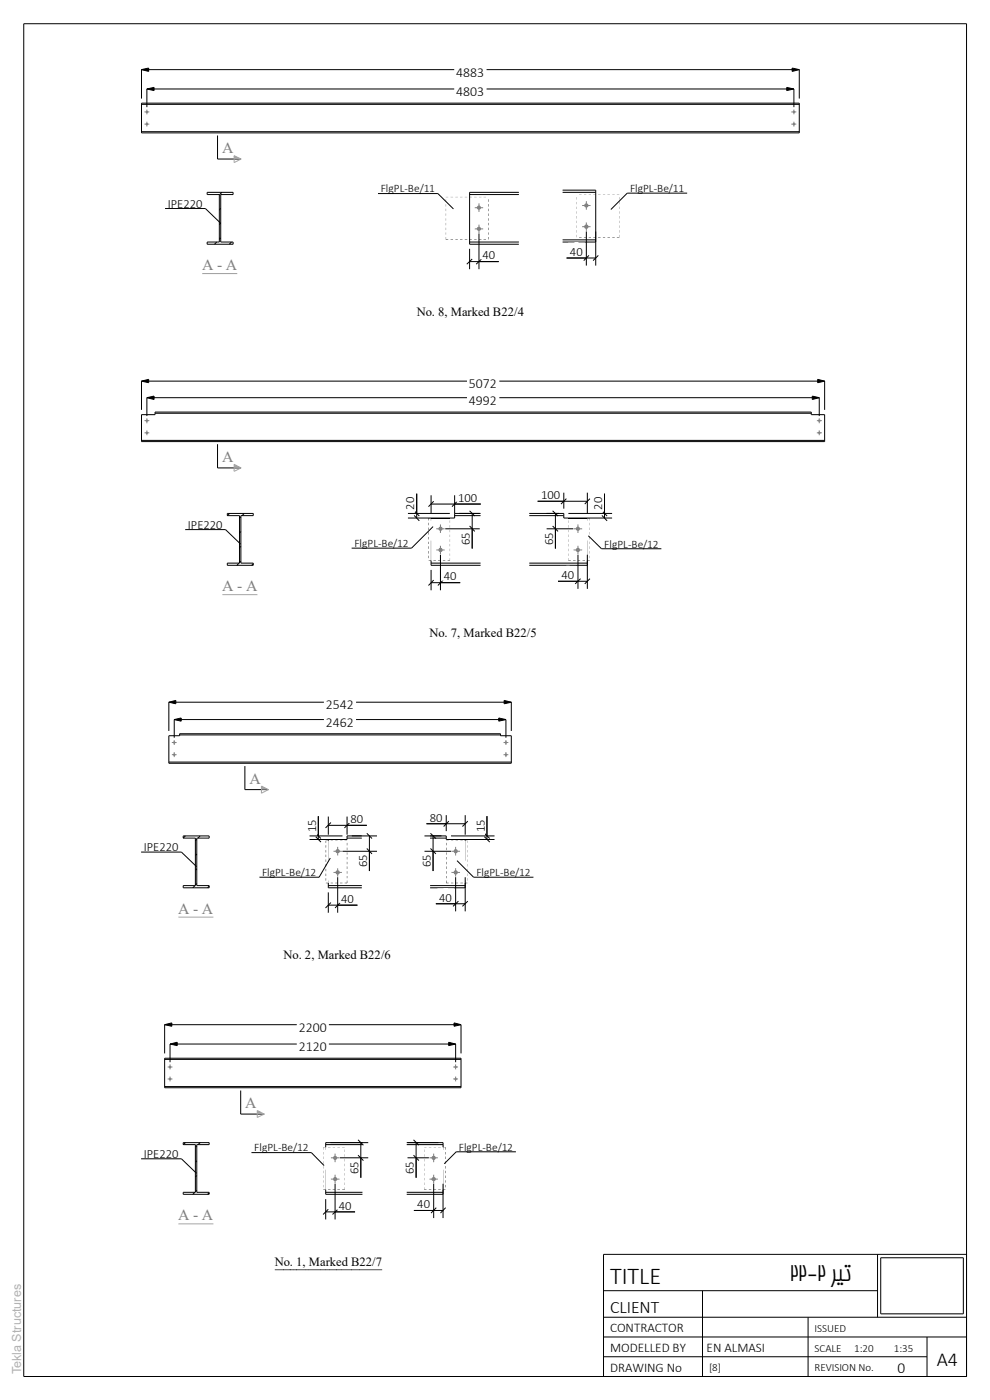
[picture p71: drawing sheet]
<svg xmlns="http://www.w3.org/2000/svg" width="210mm" height="297mm" viewBox="0 0 210 297" stroke-linecap="round" stroke-linejoin="round" font-family="sans-serif">
<defs><g id="words">
<g font-size="5.1">
<text x="129.4" y="272.4">TITLE</text>
<text x="167.6" y="271.7">22-2 ریت</text>
</g>
<text font-size="4.2" x="198.7" y="289.8">A4</text>
<text font-size="3.7" x="129.4" y="278.5">CLIENT</text>
<g font-size="3.3" fill="#7f7f7f">
<text x="47.1" y="32.5">A</text>
<text x="42.9" y="57.3">A - A</text>
<text x="47.1" y="98">A</text>
<text x="47.2" y="125.4">A - A</text>
<text x="52.9" y="166.3">A</text>
<text x="37.8" y="193.8">A - A</text>
<text x="52" y="235.1">A</text>
<text x="37.8" y="258.9">A - A</text>
</g>
<text font-size="3.3" x="190.4" y="291.3">0</text>
<g font-size="2.9">
<text x="96.8" y="16.3">4883</text>
<text x="96.8" y="20.4">4803</text>
<text x="99.5" y="82.3">5072</text>
<text x="99.5" y="85.9">4992</text>
<text x="69.1" y="154.1">2462</text>
<text x="69.1" y="150.4">2542</text>
<text x="63.4" y="218.9">2200</text>
<text x="63.4" y="223">2120</text>
</g>
<g font-size="2.8">
<text x="129.4" y="286.8">MODELLED BY</text>
<text x="129.4" y="282.6">CONTRACTOR</text>
<text x="149.9" y="286.8">EN ALMASI</text>
<text x="129.4" y="291">DRAWING No</text>
</g>
<g font-size="2.7">
<text x="35.6" y="44">IPE220</text>
<text x="102.3" y="55">40</text>
<text x="120.9" y="54.3">40</text>
<text x="88.4" y="67">No. 8, Marked B22/4</text>
<text x="97.2" y="106.4">100</text>
<text x="114.8" y="105.9">100</text>
<text x="39.9" y="112.1">IPE220</text>
<text x="87.9" y="108.2" transform="rotate(-90 87.9 108.2)">20</text>
<text x="127.8" y="108.2" transform="rotate(-90 127.8 108.2)">20</text>
<text x="99.7" y="115.6" transform="rotate(-90 99.7 115.6)">65</text>
<text x="117.3" y="115.6" transform="rotate(-90 117.3 115.6)">65</text>
<text x="94.1" y="123.1">40</text>
<text x="119.1" y="122.8">40</text>
<text x="91.1" y="135.1">No. 7, Marked B22/5</text>
<text x="67.1" y="176.6" transform="rotate(-90 67.1 176.6)">15</text>
<text x="74.3" y="174.6">80</text>
<text x="91.2" y="174.3">80</text>
<text x="102.8" y="176.6" transform="rotate(-90 102.8 176.6)">15</text>
<text x="30.5" y="180.5">IPE220</text>
<text x="77.9" y="184" transform="rotate(-90 77.9 184)">65</text>
<text x="91.4" y="184" transform="rotate(-90 91.4 184)">65</text>
<text x="72.3" y="191.6">40</text>
<text x="93.2" y="191.3">40</text>
<text x="60.2" y="203.5">No. 2, Marked B22/6</text>
<text x="30.5" y="245.6">IPE220</text>
<text x="76" y="249" transform="rotate(-90 76 249)">65</text>
<text x="87.8" y="249" transform="rotate(-90 87.8 249)">65</text>
<text x="71.8" y="256.6">40</text>
<text x="88.5" y="256.3">40</text>
<text x="58.3" y="268.6">No. 1, Marked B22/7</text>
</g>
<text font-size="2.7" fill="#b2b2b2" x="4.5" y="291.5" transform="rotate(-90 4.5 291.5)">Tekla Structures</text>
<g font-size="2.4">
<text x="80.8" y="40.8">FlgPL-Be/11</text>
<text x="133.6" y="40.7">FlgPL-Be/11</text>
<text x="75.2" y="116">FlgPL-Be/12</text>
<text x="128.2" y="116.2">FlgPL-Be/12</text>
<text x="55.6" y="185.8">FlgPL-Be/12</text>
<text x="101" y="185.8">FlgPL-Be/12</text>
<text x="53.9" y="244.3">FlgPL-Be/12</text>
<text x="97.3" y="244.1">FlgPL-Be/12</text>
</g>
<g font-size="2.3">
<text x="172.8" y="286.7">SCALE</text>
<text x="172.8" y="282.5">ISSUED</text>
<text x="181.2" y="286.7">1:20</text>
<text x="189.6" y="286.7">1:35</text>
<text x="150.4" y="290.9">[8]</text>
<text x="172.8" y="290.9">REVISION No.</text>
</g>
</g></defs>
<g fill="none" stroke="#000" stroke-width=".21">
<path d="M43.9 40.8h5.5v.5h-2.6v10h2.6v.5h-5.5v-.5h2.6v-10h-2.6zM46 51.3l-.5 .5M46.8 50.5l-.3 .3M46.8 47.3l-.3 .3M46.8 44.2l-.3 .3M47.1 40.8l-.6 .6M49.1 51.3l-.5 .5M48.2 108.9h5.5v.5h-2.6v10.1h2.6v.4h-5.5v-.4h2.6v-10.1h-2.6zM48.7 108.9l-.5 .5M50.7 119.5l-.5 .4M51.1 119l-.3 .3M51.1 115.9l-.3 .3"/>
<path d="M51.1 112.8l-.3 .3M51.1 109.6l-.3 .3M51.8 108.9l-.4 .5M53.7 119.6l-.3 .3M39.3 177.3l-.4 .5M41.7 178.1l-.3 .2M42.5 177.3l-.5 .5M41.4 187.9l-.5 .4M41.7 187.4l-.3 .3M41.7 184.3l-.3 .3M41.7 181.2l-.3 .3M44.4 188l-.4 .3"/>
<path d="M39.3 242.4l-.4 .4M41.4 252.9l-.5 .5M41.7 252.5l-.3 .3M41.7 249.4l-.3 .3M41.7 246.2l-.3 .3M41.7 243.1l-.3 .3M42.5 242.4l-.5 .4M44.4 253.1l-.4 .3"/>
</g>
<circle cx="31.2" cy="23.7" r=".26" fill="#7f7f7f"/>
<path d="M30.6 23.7h1.1M31.2 23.2v1.1" fill="none" stroke="#7f7f7f" stroke-width=".21"/>
<circle cx="31.2" cy="26.3" r=".26" fill="#7f7f7f"/>
<path d="M30.6 26.3h1.1M31.2 25.8v1" fill="none" stroke="#7f7f7f" stroke-width=".21"/>
<path d="M30 21.9h139.5v6.3h-139.5zM30 27.9h139.5M30 22.1h139.5" fill="none" stroke="#000" stroke-width=".21"/>
<circle cx="168.4" cy="23.7" r=".25" fill="#7f7f7f"/>
<path d="M167.9 23.7h1M168.4 23.2v1.1" fill="none" stroke="#7f7f7f" stroke-width=".21"/>
<circle cx="168.4" cy="26.3" r=".25" fill="#7f7f7f"/>
<path d="M167.9 26.3h1M168.4 25.8v1" fill="none" stroke="#7f7f7f" stroke-width=".21"/>
<circle cx="31.2" cy="89.2" r=".26" fill="#7f7f7f"/>
<path d="M30.6 89.2h1.1M31.2 88.7v1.1" fill="none" stroke="#7f7f7f" stroke-width=".21"/>
<circle cx="31.2" cy="91.8" r=".26" fill="#7f7f7f"/>
<path d="M30.6 91.8h1.1M31.2 91.3v1" fill="none" stroke="#7f7f7f" stroke-width=".21"/>
<path d="M30 88h2.9v-.6h139.2v.6h2.8v5.7h-144.9zM30 93.4h144.9M32.9 87.7h139.2" fill="none" stroke="#000" stroke-width=".21"/>
<path d="M173.6 89.1a.27 .27 0 0 1 .4 0 .27 .27 0 0 1 0 .3h-.4z" fill-rule="evenodd" fill="#7f7f7f"/>
<path d="M173.3 89.2h1M173.8 88.7v1.1" fill="none" stroke="#7f7f7f" stroke-width=".21"/>
<circle cx="173.8" cy="91.8" r=".26" fill="#7f7f7f"/>
<path d="M173.3 91.8h1M173.8 91.3v1" fill="none" stroke="#7f7f7f" stroke-width=".21"/>
<path d="M119.3 40.3h7.1v11h-7.1M119.3 40.8h7.1M119.3 50.9h7.1" fill="none" stroke="#000" stroke-width=".21"/>
<circle cx="124.4" cy="43.6" r=".46" fill="#7f7f7f"/>
<path d="M123.5 43.6h1.8M124.4 42.7v1.8" fill="none" stroke="#7f7f7f" stroke-width=".21"/>
<circle cx="124.4" cy="48.1" r=".46" fill="#7f7f7f"/>
<path d="M123.5 48.1h1.8M124.4 47.2v1.8" fill="none" stroke="#7f7f7f" stroke-width=".21"/>
<g fill="#000">
<path d="M122.3 49.8l.1 .5zM122.3 48.8l.1 .6zM122.3 47.8l.1 .5zM122.3 46.8l.1 .5zM122.3 45.8l.1 .6zM122.3 44.8l.1 .5zM122.3 43.9l.1 .4zM122.3 42.8l.1 .5zM122.3 41.8l.1 .5z"/>
<path d="M125.9 41.3l.5 .1zM124.9 41.3l.4 .1zM123.9 41.3l.5 .1zM122.9 41.3l.5 .1z"/>
<path d="M125.9 50.3l.5 .1zM124.9 50.3l.4 .1zM123.9 50.3l.5 .1zM122.9 50.3l.5 .1z"/>
<path d="M130.9 41.3l.5 .1zM129.9 41.3l.5 .1zM128.9 41.3l.5 .1zM127.9 41.3l.5 .1zM126.9 41.3l.5 .1z"/>
<path d="M131.4 49.8v.5zM131.4 48.8v.6zM131.4 47.8v.5zM131.4 46.8v.5zM131.4 45.8v.6zM131.4 44.8v.5zM131.4 43.9v.4zM131.4 42.8v.5zM131.4 41.8v.5z"/>
<path d="M130.9 50.3l.5 .1zM129.9 50.3l.5 .1zM128.9 50.3l.5 .1zM127.9 50.3l.5 .1zM126.9 50.3l.5 .1z"/>
<path d="M120.6 118.4v.5zM120.6 117.4v.5zM120.6 116.4v.5zM120.6 115.4v.5zM120.6 114.4v.5zM120.6 113.4v.5zM120.6 112.4v.5zM120.6 111.4v.5zM120.6 110.4v.5z"/>
<path d="M120.6 109.9h.5zM121.6 109.9h.5zM122.6 109.9h.5zM123.6 109.9h.5zM124.6 109.9h.5z"/>
<path d="M125.1 109.9v.5zM125.1 110.9v.5zM125.1 111.9v.5zM125.1 112.9v.5zM125.1 113.9v.5zM125.1 114.9v.5zM125.1 115.9v.5zM125.1 116.9v.5zM125.1 117.9v.5z"/>
<path d="M124.6 118.9l.5 .1zM123.6 118.9l.5 .1zM122.6 118.9l.5 .1zM121.6 118.9l.5 .1zM120.6 118.9l.5 .1z"/>
</g>
<circle cx="122.6" cy="112.2" r=".45" fill="#7f7f7f"/>
<path d="M121.7 112.2h1.8M122.6 111.2v1.9" fill="none" stroke="#7f7f7f" stroke-width=".21"/>
<circle cx="122.6" cy="116.7" r=".46" fill="#7f7f7f"/>
<path d="M121.7 116.7h1.8M122.6 115.8v1.8" fill="none" stroke="#7f7f7f" stroke-width=".21"/>
<path d="M112.3 108.9h7.3v1h1M112.3 109.4h7.3M112.3 119.5h12.3M120.6 109.9h4M124.6 118.9v1h-12.3" fill="none" stroke="#000" stroke-width=".21"/>
<path d="M124.5 114.7l.1 4.2zM124.5 109.9l.1 .5z" fill="#000"/>
<circle cx="101.6" cy="44" r=".45" fill="#7f7f7f"/>
<path d="M100.7 44.1h1.8M101.6 43.1v1.9" fill="none" stroke="#7f7f7f" stroke-width=".21"/>
<circle cx="101.6" cy="48.5" r=".45" fill="#7f7f7f"/>
<path d="M100.7 48.6h1.8M101.6 47.7v1.7" fill="none" stroke="#7f7f7f" stroke-width=".21"/>
<path d="M99.6 51.3h10.5M99.6 41.3h10.5M110.1 40.8h-10.5v11h10.5" fill="none" stroke="#000" stroke-width=".21"/>
<g fill="#000">
<path d="M94.6 41.8h.5zM95.6 41.8h.5zM96.6 41.8h.5zM97.6 41.8h.5zM98.6 41.8h.5z"/>
<path d="M94.6 50.3v.5zM94.6 49.3v.5zM94.6 48.3v.5zM94.6 47.3v.5zM94.6 46.3v.5zM94.6 45.3v.5zM94.6 44.3v.5zM94.6 43.3v.5zM94.6 42.3v.5z"/>
<path d="M94.6 50.8h.5zM95.6 50.8h.5zM96.6 50.8h.5zM97.6 50.8h.5zM98.6 50.8h.5z"/>
<path d="M99.6 41.8h.5zM100.6 41.8h.5zM101.6 41.8h.5zM102.6 41.8h.5z"/>
<path d="M99.6 50.8h.5zM100.6 50.8h.5zM101.6 50.8h.5zM102.6 50.8h.5z"/>
<path d="M103.5 50.3l.1 .5zM103.5 49.3l.1 .5zM103.5 48.3l.1 .5zM103.5 47.3l.1 .5zM103.5 46.3l.1 .5zM103.5 45.3l.1 .5zM103.5 44.3l.1 .5zM103.5 43.3l.1 .5zM103.5 42.3l.1 .5z"/>
<path d="M90.9 118.9l.5 .1zM91.9 118.9l.6 .1zM92.9 118.9l.5 .1zM93.9 118.9l.5 .1zM95 118.9l.4 .1z"/>
<path d="M90.9 109.9l.1 .5zM90.9 110.9l.1 .5zM90.9 111.9l.1 .5zM90.9 112.9l.1 .5zM90.9 113.9l.1 .5zM90.9 114.9l.1 .5zM90.9 115.9l.1 .5zM90.9 116.9l.1 .5zM90.9 117.9l.1 .5z"/>
<path d="M95 109.9h.4zM93.9 109.9h.5zM92.9 109.9h.5zM91.9 109.9h.6zM90.9 109.9h.5z"/>
<path d="M95.4 118.4l.1 .5zM95.4 117.4l.1 .5zM95.4 116.4l.1 .5zM95.4 115.4l.1 .5zM95.4 114.4l.1 .5zM95.4 113.4l.1 .5zM95.4 112.4l.1 .5zM95.4 111.4l.1 .5zM95.4 110.4l.1 .5z"/>
</g>
<circle cx="93.5" cy="112.2" r=".44" fill="#7f7f7f"/>
<path d="M92.5 112.2h1.8M93.4 111.2v1.9" fill="none" stroke="#7f7f7f" stroke-width=".21"/>
<circle cx="93.5" cy="116.7" r=".45" fill="#7f7f7f"/>
<path d="M92.5 116.7h1.8M93.4 115.8v1.8" fill="none" stroke="#7f7f7f" stroke-width=".21"/>
<path d="M91.4 118.9v1h10.5M91.4 119.5h10.5M91.4 109.9h4M96.4 109.4h5.5M101.9 108.9h-5.5v1h-1M73.6 177.8h3.2M76.8 177.3h-3.2v.8h-4v.2M69.6 187.3v1h7.2M69.6 187.9h7.2" fill="none" stroke="#000" stroke-width=".21"/>
<g fill="#000">
<path d="M91.4 114.7v4.2zM91.4 109.9v.5z"/>
<path d="M69.6 178.3v4.3zM69.6 186.8v.5z"/>
</g>
<circle cx="71.6" cy="180.6" r=".46" fill="#7f7f7f"/>
<path d="M71.6 179.7v1.8M70.7 180.6h1.8" fill="none" stroke="#7f7f7f" stroke-width=".21"/>
<circle cx="71.6" cy="185.1" r=".46" fill="#7f7f7f"/>
<path d="M70.7 185.1h1.8M71.6 184.2v1.8" fill="none" stroke="#7f7f7f" stroke-width=".21"/>
<g fill="#000">
<path d="M69.1 178.3l.1 .5zM69.1 179.3l.1 .5zM69.1 180.3l.1 .5zM69.1 181.3l.1 .5zM69.1 182.3l.1 .5zM69.1 183.3l.1 .5zM69.1 184.3l.1 .5zM69.1 185.3l.1 .5zM69.1 186.3l.1 .5z"/>
<path d="M73.1 178.3h.5zM72.1 178.3h.5zM71.1 178.3h.5zM70.1 178.3h.5zM69.1 178.3h.5z"/>
<path d="M98.6 178.3l.1 4.3zM98.6 186.8l.1 .5z"/>
<path d="M69.1 187.3l.5 .1zM70.1 187.3l.5 .1zM71.1 187.3l.5 .1zM72.1 187.3l.5 .1zM73.1 187.3l.5 .1z"/>
<path d="M73.6 186.8l.1 .5zM73.6 185.8l.1 .5zM73.6 184.8l.1 .5zM73.6 183.8l.1 .5zM73.6 182.8l.1 .5zM73.6 181.8l.1 .5zM73.6 180.8l.1 .5zM73.6 179.8l.1 .5zM73.6 178.8l.1 .5z"/>
</g>
<path d="M91.2 177.3h3.5v.8h4v.2M91.2 177.8h3.5M91.2 187.9h7.5M98.7 187.3v1h-7.5" fill="none" stroke="#000" stroke-width=".21"/>
<circle cx="96.7" cy="180.6" r=".44" fill="#7f7f7f"/>
<path d="M96.6 179.7v1.8M95.8 180.6h1.8" fill="none" stroke="#7f7f7f" stroke-width=".21"/>
<circle cx="96.7" cy="185.1" r=".45" fill="#7f7f7f"/>
<path d="M95.8 185.1h1.8M96.6 184.2v1.8" fill="none" stroke="#7f7f7f" stroke-width=".21"/>
<g fill="#000">
<path d="M94.7 178.3h.5zM95.7 178.3h.4zM96.6 178.3h.6zM97.7 178.3h.5zM98.7 178.3h.4z"/>
<path d="M99.1 178.3l.1 .5zM99.1 179.3l.1 .5zM99.1 180.3l.1 .5zM99.1 181.3l.1 .5zM99.1 182.3l.1 .5zM99.1 183.3l.1 .5zM99.1 184.3l.1 .5zM99.1 185.3l.1 .5zM99.1 186.3l.1 .5z"/>
<path d="M94.6 186.8l.1 .5zM94.6 185.8l.1 .5zM94.6 184.8l.1 .5zM94.6 183.8l.1 .5zM94.6 182.8l.1 .5zM94.6 181.8l.1 .5zM94.6 180.8l.1 .5zM94.6 179.8l.1 .5zM94.6 178.8l.1 .5z"/>
<path d="M98.7 187.3l.4 .1zM97.7 187.3l.5 .1zM96.6 187.3l.6 .1zM95.7 187.3l.4 .1zM94.7 187.3l.5 .1z"/>
</g>
<circle cx="107.3" cy="157.5" r=".25" fill="#7f7f7f"/>
<path d="M106.8 157.5h1M107.3 157v1" fill="none" stroke="#7f7f7f" stroke-width=".21"/>
<circle cx="107.3" cy="160.1" r=".25" fill="#7f7f7f"/>
<path d="M107.3 159.6v1M106.8 160.1h1" fill="none" stroke="#7f7f7f" stroke-width=".21"/>
<path d="M35.8 156.1h2.3v-.4h68.1v.4h2.3v5.8h-72.7zM38.1 155.9h68.1M35.8 161.7h72.7" fill="none" stroke="#000" stroke-width=".21"/>
<circle cx="37" cy="157.5" r=".25" fill="#7f7f7f"/>
<path d="M36.4 157.5h1.1M37 157v1" fill="none" stroke="#7f7f7f" stroke-width=".21"/>
<circle cx="37" cy="160.1" r=".25" fill="#7f7f7f"/>
<path d="M37 159.6v1M36.4 160.1h1.1" fill="none" stroke="#7f7f7f" stroke-width=".21"/>
<path d="M38.9 177.3h5.5v.5h-2.7v10.1h2.7v.4h-5.5v-.4h2.5v-10.1h-2.5zM38.9 242.4h5.5v.4h-2.7v10.1h2.7v.5h-5.5v-.5h2.5v-10.1h-2.5z" fill="none" stroke="#000" stroke-width=".21"/>
<circle cx="36.1" cy="226.3" r=".26" fill="#7f7f7f"/>
<path d="M35.6 226.4h1M36.1 225.8v1.1" fill="none" stroke="#7f7f7f" stroke-width=".21"/>
<circle cx="36.1" cy="228.9" r=".26" fill="#7f7f7f"/>
<path d="M35.6 228.9h1M36.1 228.4v1" fill="none" stroke="#7f7f7f" stroke-width=".21"/>
<path d="M34.9 224.5h62.9v6.3h-62.9zM34.9 230.5h62.9M34.9 224.7h62.9" fill="none" stroke="#000" stroke-width=".21"/>
<circle cx="96.6" cy="226.3" r=".25" fill="#7f7f7f"/>
<path d="M96.1 226.4h1.1M96.6 225.8v1.1" fill="none" stroke="#7f7f7f" stroke-width=".21"/>
<circle cx="96.6" cy="228.9" r=".26" fill="#7f7f7f"/>
<path d="M96.1 228.9h1.1M96.6 228.4v1" fill="none" stroke="#7f7f7f" stroke-width=".21"/>
<circle cx="92" cy="245.6" r=".45" fill="#7f7f7f"/>
<path d="M91.1 245.6h1.8M92 244.7v1.8" fill="none" stroke="#7f7f7f" stroke-width=".21"/>
<circle cx="92" cy="250.1" r=".46" fill="#7f7f7f"/>
<path d="M91.1 250.1h1.8M92 249.2v1.8" fill="none" stroke="#7f7f7f" stroke-width=".21"/>
<path d="M69.1 242.8h7.8M69.1 252.9h7.8M69.1 252.4v1h7.8M76.9 242.4h-7.8v1M86.3 242.4h7.7v1M86.3 242.8h7.7M86.3 252.9h7.7M94 252.4v1h-7.7" fill="none" stroke="#000" stroke-width=".21"/>
<g fill="#000">
<path d="M69.1 248.2v4.2zM69.1 243.4v.5z"/>
<path d="M90 251.9v.5zM90 250.9v.5zM90 249.9v.5zM90 248.9v.5zM90 247.9v.5zM90 246.9v.5zM90 245.9v.5zM90 244.9v.5zM90 243.9v.5z"/>
<path d="M90 243.4h.5zM91 243.4h.5zM92 243.4h.5zM93 243.4h.5zM94 243.4h.5z"/>
<path d="M94 248.2v4.2zM94 242.8v1.1z"/>
<path d="M94 252.3l.5 .1zM93 252.3l.5 .1zM92 252.3l.5 .1zM91 252.3l.5 .1zM90 252.3l.5 .1z"/>
<path d="M94.4 243.4l.1 .5zM94.4 244.4l.1 .5zM94.4 245.4l.1 .5zM94.4 246.4l.1 .5zM94.4 247.4l.1 .5zM94.4 248.4l.1 .5zM94.4 249.4l.1 .5zM94.4 250.4l.1 .5zM94.4 251.4l.1 .5z"/>
</g>
<circle cx="71.1" cy="245.6" r=".44" fill="#7f7f7f"/>
<path d="M70.2 245.6h1.8M71.1 244.7v1.8" fill="none" stroke="#7f7f7f" stroke-width=".21"/>
<circle cx="71.1" cy="250.1" r=".44" fill="#7f7f7f"/>
<path d="M70.2 250.1h1.8M71.1 249.2v1.8" fill="none" stroke="#7f7f7f" stroke-width=".21"/>
<g fill="#000">
<path d="M68.6 252.3l.5 .1zM69.6 252.3l.5 .1zM70.6 252.3l.5 .1zM71.6 252.3l.5 .1zM72.6 252.3l.5 .1z"/>
<path d="M68.6 243.4v.5zM68.6 244.4v.5zM68.6 245.4v.5zM68.6 246.4v.5zM68.6 247.4v.5zM68.6 248.4v.5zM68.6 249.4v.5zM68.6 250.4v.5zM68.6 251.4v.5z"/>
<path d="M73.1 251.9v.5zM73.1 250.9v.5zM73.1 249.9v.5zM73.1 248.9v.5zM73.1 247.9v.5zM73.1 246.9v.5zM73.1 245.9v.5zM73.1 244.9v.5zM73.1 243.9v.5z"/>
<path d="M72.6 243.4h.5zM71.6 243.4h.5zM70.6 243.4h.5zM69.6 243.4h.5zM68.6 243.4h.5z"/>
</g>
<g fill="none" stroke="#000" stroke-width=".21">
<path d="M46.1 28.7v5h5M43.6 44.2l3.2 3.1M92.9 41.1l3.3 3.2M133.1 41l-3.5 3.4M46.1 94.2v5.1h5M47.8 112.3l3.3 3.1M91.9 111.7l-4.6 4.6M124.8 113.7l2.8 2.7M51.9 162.5v5h5M38.5 180.8l3.2 3.1M70.1 182l-2.4 4.1M96.9 182.6l3.6 3.5"/>
<path d="M51.1 231.3v5h4.9M38.5 245.8l3.2 3.1M66 244.5l2.7 2.8M96.8 244.3l-2.6 2.6"/>
</g>
<path d="M88.4 66.1h22.8" fill="none" stroke="#fff" stroke-width="2" stroke-linecap="butt"/>
<g fill="#fff">
<path d="M42.9 54.8h2.4v2.5h-2.4z"/>
<path d="M46.1 54.8h1.1v2.5h-1.1z"/>
<path d="M47.9 54.8h2.4v2.5h-2.4z"/>
</g>
<path d="M42.9 58h7.4" fill="none" stroke="#a8a1a8" stroke-width=".21"/>
<path d="M35.6 41.7h7.4v1.9h-7.4z" fill="#fff"/>
<path d="M35 44.2h8.6" fill="none" stroke="#000" stroke-width=".21"/>
<g fill="#fff">
<path d="M47.2 122.9h2.4v2.5h-2.4z"/>
<path d="M50.3 122.9h1.1v2.5h-1.1z"/>
<path d="M52.2 122.9h2.4v2.5h-2.4z"/>
</g>
<path d="M47.2 126.1h7.4" fill="none" stroke="#a8a1a8" stroke-width=".21"/>
<path d="M39.9 109.8h7.3v2h-7.3z" fill="#fff"/>
<path d="M30 14.8h139.5M30 14.8v6.1M30 14.8l1.5-.4v.8zM168 14.4l1.5 .4-1.5 .4zM169.5 14.8v6.1M39.3 112.3h8.5" fill="none" stroke="#000" stroke-width=".21"/>
<path d="M91.1 134.2h22.8" fill="none" stroke="#fff" stroke-width="2" stroke-linecap="butt"/>
<path d="M30 14.8l1.5-.4v.8zM168 14.4l1.5 .4-1.5 .4z" fill="#000"/>
<path d="M96.4 14.8h6.8" fill="none" stroke="#fff" stroke-width="3.1" stroke-linecap="butt"/>
<path d="M47.2 30h2.4v2.5h-2.4z" fill="#fff"/>
<path d="M49.7 33l1.4 .7-1.4 .8z" fill="none" stroke="#a8a1a8" stroke-width=".21"/>
<path d="M49.7 33l1.4 .7h-1.4z" fill="#a8a1a8"/>
<g fill="none" stroke="#000" stroke-width=".21">
<path d="M31.2 18.9h137.2M31.2 18.9v3.8M31.2 18.9l1.5-.4v.7zM166.9 18.5l1.5 .4-1.5 .3zM168.4 18.9v3.8M30 80.9h144.9M30 80.9v6M30 80.9l1.5-.4v.7zM31.2 84.4v3.9M31.2 84.4l1.5-.4v.7zM31.2 84.4h142.6M172.3 84l1.5 .4-1.5 .3z"/>
<path d="M173.4 80.5l1.5 .4-1.5 .3zM173.8 84.4v3.9M174.9 80.9v6"/>
</g>
<path d="M31.2 18.9l1.5-.4v.7zM166.9 18.5l1.5 .4-1.5 .3zM30 80.9l1.5-.4v.7zM31.2 84.4l1.5-.4v.7zM172.3 84l1.5 .4-1.5 .3zM173.4 80.5l1.5 .4-1.5 .3z" fill="#000"/>
<path d="M96.4 18.9h6.8" fill="none" stroke="#fff" stroke-width="3" stroke-linecap="butt"/>
<path d="M99.1 84.4h6.8M99.1 80.8h6.8" fill="none" stroke="#fff" stroke-width="3.1" stroke-linecap="butt"/>
<path d="M47.2 95.5h2.4v2.5h-2.4z" fill="#fff"/>
<path d="M49.7 98.5l1.4 .8-1.4 .7z" fill="none" stroke="#a8a1a8" stroke-width=".21"/>
<path d="M49.7 98.5l1.4 .8h-1.4z" fill="#a8a1a8"/>
<path d="M133.6 38.6h11.6v1.8h-11.6z" fill="#fff"/>
<path d="M120.2 54.7h6.2M124.4 49.1v7.2M124.9 54.2l-1.1 1.1M126.4 49.1v7.2M126.9 54.2l-1.1 1.1M133.1 41h12.7M120.6 109.9h9.2M120.6 108.9h9.2M127.7 109.3l1.1 1.2M127.7 108.4l1.1 1.1M128.2 108.9v1" fill="none" stroke="#000" stroke-width=".21"/>
<path d="M120.5 52.9h3.5" fill="none" stroke="#fff" stroke-width="2.8" stroke-linecap="butt"/>
<path d="M125 105.1h2.8v3.5h-2.8z" fill="#fff"/>
<path d="M128.2 104.7v4.2" fill="none" stroke="#000" stroke-width=".21"/>
<path d="M128.2 114h11.5v1.8h-11.5z" fill="#fff"/>
<g fill="none" stroke="#000" stroke-width=".21">
<path d="M114 106.3h10.6M116 112.2h5.6M116 108.9h2.6M117.2 111.6l1.2 1.1M117.2 108.4l1.2 1.1M117.8 108.9v3.3M119.6 104.5v3.4M120.1 105.8l-1.1 1.1M122.6 117.7v7.2M124.6 104.5v4.4M124.6 117.7v7.2M125.1 105.8l-1.1 1.1"/>
<path d="M127.6 116.4h12.7M118.4 123.3h6.2M123.1 122.8l-1.1 1.1M125.1 122.8l-1.1 1.1"/>
</g>
<path d="M114.4 104.5h4.9M118.7 121.5h3.5" fill="none" stroke="#fff" stroke-width="2.8" stroke-linecap="butt"/>
<path d="M114.6 112.5h2.7v3.5h-2.7z" fill="#fff"/>
<path d="M117.8 112.2v4.2" fill="none" stroke="#000" stroke-width=".21"/>
<path d="M80.8 38.6h11.5v1.9h-11.5z" fill="#fff"/>
<path d="M80.2 41.1h12.7M99.6 55.5h6.2M99.6 52.8v4.3M100.2 54.9l-1.2 1.1M101.6 49.5v7.6M102.2 54.9l-1.2 1.1M93.4 117.7v7.5M91.4 123.6h6.2M91.4 120.9v4.3M92 123.1l-1.1 1.1M94 123.1l-1.1 1.1" fill="none" stroke="#000" stroke-width=".21"/>
<path d="M101.9 53.6h3.6M93.8 121.8h3.5" fill="none" stroke="#fff" stroke-width="2.8" stroke-linecap="butt"/>
<path d="M75.2 113.9h11.5v1.8h-11.5z" fill="#fff"/>
<path d="M74.6 116.3h12.7M94.4 112.2h7.4M97.5 108.9h4.3M99.6 111.6l1.1 1.1M99.6 108.4l1.1 1.1M100.2 108.9v3.3" fill="none" stroke="#000" stroke-width=".21"/>
<path d="M96.9 112.5h2.8v3.5h-2.8z" fill="#fff"/>
<path d="M86.5 109.9h8.9M86.5 108.9h8.9M87.8 109.3l1.1 1.2M87.8 108.4l1.1 1.1M88.4 108.9v1M100.2 112.2v4.2" fill="none" stroke="#000" stroke-width=".21"/>
<path d="M85.1 105.1h2.8v3.5h-2.8z" fill="#fff"/>
<path d="M88.4 104.7v4.2M91.4 106.9h10.6M91.4 105.1v3.8M92 106.3l-1.1 1.2M96.4 105.1v3.8M97 106.3l-1.1 1.2" fill="none" stroke="#000" stroke-width=".21"/>
<path d="M96.8 105.1h4.8" fill="none" stroke="#fff" stroke-width="2.8" stroke-linecap="butt"/>
<path d="M60.2 202.6h22.7" fill="none" stroke="#fff" stroke-width="2" stroke-linecap="butt"/>
<path d="M55.6 183.7h11.5v1.8h-11.5z" fill="#fff"/>
<path d="M65.7 178.1h6.9M65.7 177.3h6.9M67 177.5l1.1 1.1M67 176.8l1.1 1.1M67.5 177.3v.8M55 186.1h12.7" fill="none" stroke="#000" stroke-width=".21"/>
<path d="M64.3 173.5h2.8v3.5h-2.8z" fill="#fff"/>
<path d="M67.5 173.1v4.2M69.6 175.1h8.2M69.6 173.2v3.9M70.2 174.5l-1.2 1.1M73.6 173.2v3.9M74.2 174.5l-1.1 1.1M74.6 177.3h5.4M77.8 180l1.1 1.1M77.8 176.8l1.1 1.1M78.4 177.3v3.3M72.6 180.6h7.4" fill="none" stroke="#000" stroke-width=".21"/>
<path d="M74 173.2h3.5" fill="none" stroke="#fff" stroke-width="2.8" stroke-linecap="butt"/>
<path d="M75.1 180.9h2.8v3.5h-2.8z" fill="#fff"/>
<path d="M90 177.3h3.6M91.3 180l1.2 1.1M91.3 176.8l1.2 1.1M91.9 177.3v3.3M69.6 192h6.2M69.6 189.3v4.3M70.2 191.5l-1.2 1.1M71.6 186.1v7.5M72.2 191.5l-1.1 1.1M78.4 180.6v4.2M90 180.6h5.7" fill="none" stroke="#000" stroke-width=".21"/>
<path d="M72 190.2h3.5" fill="none" stroke="#fff" stroke-width="2.8" stroke-linecap="butt"/>
<path d="M88.6 180.9h2.8v3.5h-2.8z" fill="#fff"/>
<path d="M91.9 180.6v4.2" fill="none" stroke="#000" stroke-width=".21"/>
<path d="M101 183.7h11.6v1.8h-11.6z" fill="#fff"/>
<path d="M95.7 178.1h9.2M95.7 177.3h9.2M102.7 177.5l1.2 1.1M102.7 176.8l1.2 1.1M103.3 177.3v.8M92.5 191.7h6.2M96.6 186.1v7.2M97.2 191.2l-1.1 1.1M98.7 186.1v7.2M99.2 191.2l-1.1 1.1M100.5 186.1h12.7" fill="none" stroke="#000" stroke-width=".21"/>
<path d="M92.8 189.9h3.5" fill="none" stroke="#fff" stroke-width="2.8" stroke-linecap="butt"/>
<path d="M100 173.5h2.9v3.5h-2.9z" fill="#fff"/>
<path d="M35.8 149l1.5-.4v.7zM37 152.7l1.4-.4v.7zM105.8 152.3l1.5 .4-1.5 .3zM106.9 148.6l1.6 .4-1.6 .3z" fill="#000"/>
<g fill="none" stroke="#000" stroke-width=".21">
<path d="M35.8 149h72.7M35.8 149v6.1M35.8 149l1.5-.4v.7zM37 152.7h70.3M37 152.7v3.8M37 152.7l1.4-.4v.7zM105.8 152.3l1.5 .4-1.5 .3zM106.9 148.6l1.6 .4-1.6 .3zM107.3 152.7v3.8M108.5 149v6.1M90.5 174.7h8.2M94.7 172.9v3.4"/>
<path d="M95.2 174.2l-1.1 1.1M98.7 172.9v4.2M99.2 174.2l-1.1 1.1M103.3 173.1v4.2"/>
</g>
<path d="M90.8 172.9h3.5" fill="none" stroke="#fff" stroke-width="2.8" stroke-linecap="butt"/>
<path d="M68.7 152.6h6.8M68.7 148.9h6.8" fill="none" stroke="#fff" stroke-width="3.1" stroke-linecap="butt"/>
<path d="M52.9 163.7h2.4v2.6h-2.4z" fill="#fff"/>
<path d="M55.5 166.7l1.4 .8-1.4 .8z" fill="none" stroke="#a8a1a8" stroke-width=".21"/>
<path d="M55.5 166.7l1.4 .8h-1.4z" fill="#a8a1a8"/>
<g fill="#fff">
<path d="M37.8 191.3h2.4v2.5h-2.4z"/>
<path d="M41 191.3h1.1v2.5h-1.1z"/>
<path d="M42.8 191.3h2.5v2.5h-2.5z"/>
</g>
<path d="M37.8 194.6h7.5" fill="none" stroke="#a8a1a8" stroke-width=".21"/>
<path d="M30.5 178.2h7.4v2h-7.4z" fill="#fff"/>
<path d="M29.9 180.8h8.6" fill="none" stroke="#000" stroke-width=".21"/>
<path d="M58.3 266.6h22.8v2h-22.8z" fill="#fff"/>
<path d="M58.3 269.4h22.8" fill="none" stroke="#4c4c4c" stroke-width=".21"/>
<g fill="#fff">
<path d="M37.8 256.4h2.4v2.5h-2.4z"/>
<path d="M41 256.4h1.1v2.5h-1.1z"/>
<path d="M42.8 256.4h2.5v2.5h-2.5z"/>
</g>
<path d="M37.8 259.6h7.5" fill="none" stroke="#a8a1a8" stroke-width=".21"/>
<path d="M30.5 243.2h7.4v2h-7.4z" fill="#fff"/>
<path d="M34.9 217.4h62.9M34.9 217.4v6.1M34.9 217.4l1.5-.4v.7zM96.3 217l1.5 .4-1.5 .3zM97.8 217.4v6.1M29.9 245.8h8.6" fill="none" stroke="#000" stroke-width=".21"/>
<path d="M34.9 217.4l1.5-.4v.7zM96.3 217l1.5 .4-1.5 .3z" fill="#000"/>
<path d="M62.9 217.4h6.9" fill="none" stroke="#fff" stroke-width="3.1" stroke-linecap="butt"/>
<path d="M52.1 232.6h2.4v2.5h-2.4z" fill="#fff"/>
<path d="M54.6 235.6l1.4 .7-1.4 .8z" fill="none" stroke="#a8a1a8" stroke-width=".21"/>
<path d="M54.6 235.6l1.4 .7h-1.4z" fill="#a8a1a8"/>
<path d="M36.1 221.5h60.5M36.1 221.5v3.8M36.1 221.5l1.5-.4v.7zM95.2 221.1l1.4 .4-1.4 .3zM96.6 221.5v3.8M86.4 245.6h4.6M86.4 242.4h6.6M87.7 245.1l1.2 1.1M87.7 241.8l1.2 1.1M88.3 242.4v3.2" fill="none" stroke="#000" stroke-width=".21"/>
<path d="M36.1 221.5l1.5-.4v.7zM95.2 221.1l1.4 .4-1.4 .3z" fill="#000"/>
<path d="M62.9 221.5h6.9" fill="none" stroke="#fff" stroke-width="3.1" stroke-linecap="butt"/>
<path d="M85 246h2.8v3.5h-2.8z" fill="#fff"/>
<path d="M88.3 245.6v4.2" fill="none" stroke="#000" stroke-width=".21"/>
<path d="M97.4 241.9h11.4v1.9h-11.4z" fill="#fff"/>
<path d="M87.8 256.8h6.2M92 251.1v7.3M92.5 256.2l-1.1 1.1M94 251.1v7.3M94.5 256.2l-1.1 1.1M96.8 244.3h12.6" fill="none" stroke="#000" stroke-width=".21"/>
<path d="M88.1 254.9h3.6" fill="none" stroke="#fff" stroke-width="2.8" stroke-linecap="butt"/>
<path d="M53.9 242.1h11.5v1.8h-11.5z" fill="#fff"/>
<path d="M53.3 244.5h12.7M70.1 242.4h8M72.1 245.6h6M75.9 245.1l1.2 1.1M75.9 241.8l1.2 1.1M76.5 242.4v3.2" fill="none" stroke="#000" stroke-width=".21"/>
<path d="M73.3 246h2.8v3.5h-2.8z" fill="#fff"/>
<g fill="none" stroke="#000" stroke-width=".21">
<path d="M5 5h200v287h-200zM69.1 257.1h6.2M69.1 254.4v4.3M69.6 256.5l-1.1 1.1M71.1 251.1v7.6M71.7 256.5l-1.2 1.1M76.5 245.6v4.2M128 279.4h77M128 273.8h58.1M149 273.8v18.2M171.4 279.4v12.6M186.1 266.1v13.3"/>
<path d="M186.8 266.8h17.5v11.9h-17.5zM205 266.1h-77v25.9M128 287.8h68.6M128 283.6h77M196.6 283.6v8.4"/>
</g>
<path d="M71.5 255.2h3.4" fill="none" stroke="#fff" stroke-width="2.8" stroke-linecap="butt"/>
<use href="#words"/>
</svg>
